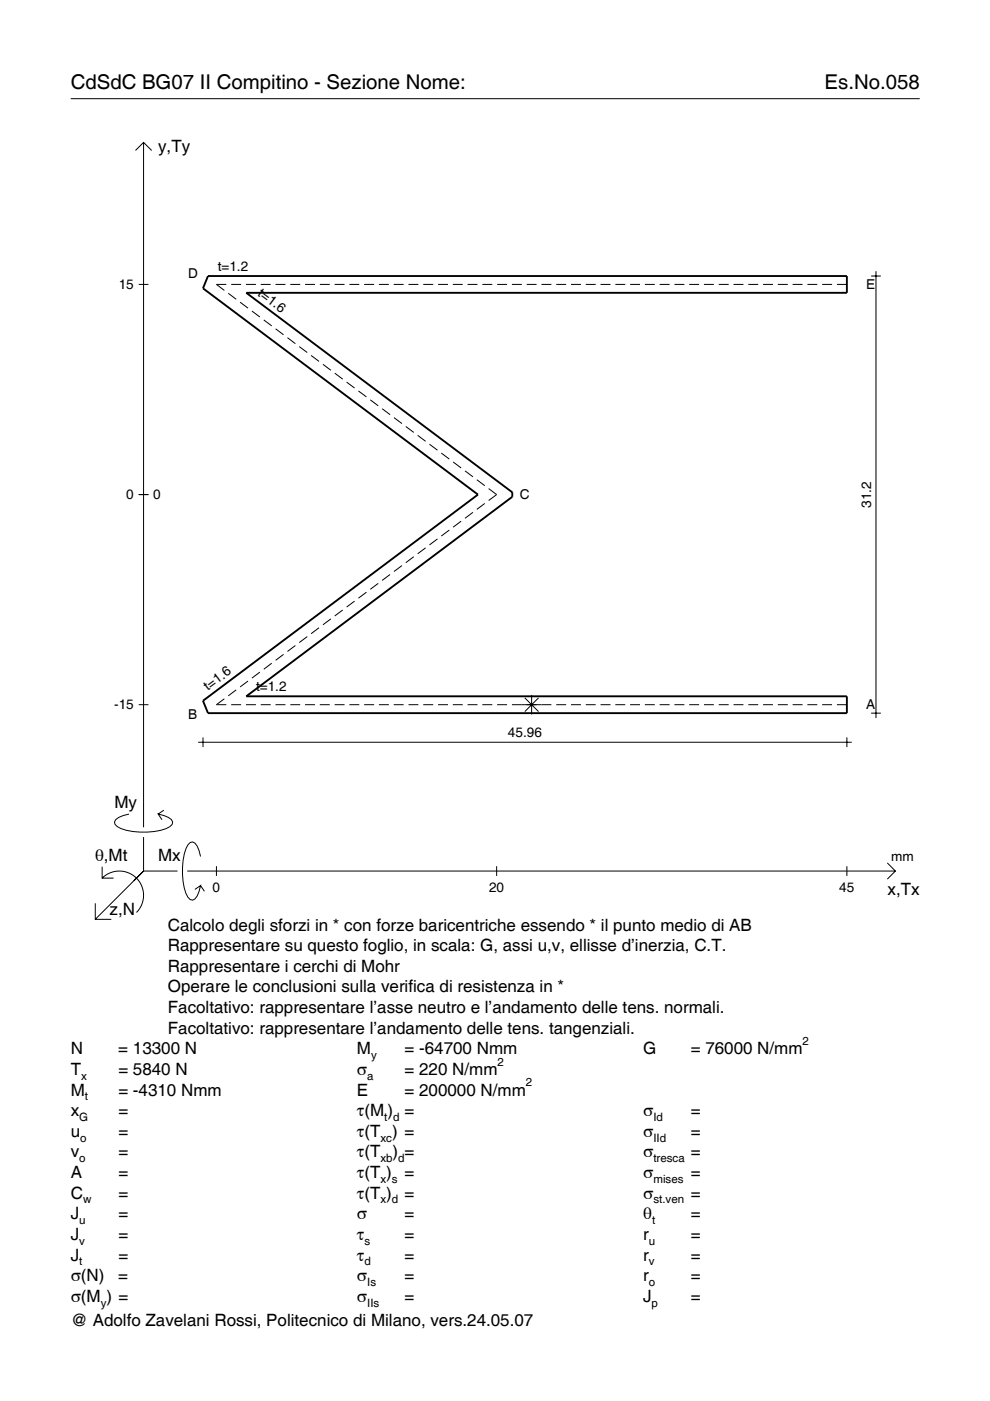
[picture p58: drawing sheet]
<svg xmlns="http://www.w3.org/2000/svg" width="210mm" height="297mm" viewBox="0 0 210 297" stroke-linecap="round" stroke-linejoin="round" font-family="sans-serif">
<defs><g id="words">
<g font-size="4.3">
<text x="15" y="18.9">CdSdC BG07 II Compitino - Sezione Nome:</text>
<text x="174.8" y="18.9">Es.No.058</text>
</g>
<g font-size="3.6">
<text x="33.5" y="32.3">y,Ty</text>
<text x="24.3" y="171.3">My</text>
<text x="20.1" y="182.6">θ,Mt</text>
<text x="33.5" y="182.6">Mx</text>
<text x="188.2" y="189.8">x,Tx</text>
<text x="23.2" y="193.9">z,N</text>
<text x="35.6" y="197.3">Calcolo degli sforzi in * con forze baricentriche essendo * il punto medio di AB</text>
<text x="35.6" y="201.7">Rappresentare su questo foglio, in scala: G, assi u,v, ellisse d’inerzia, C.T.</text>
<text x="35.6" y="206">Rappresentare i cerchi di Mohr</text>
<text x="35.6" y="210.4">Operare le conclusioni sulla verifica di resistenza in *</text>
<text x="35.6" y="214.8">Facoltativo: rappresentare l’asse neutro e l’andamento delle tens. normali.</text>
<text x="35.6" y="219.2">Facoltativo: rappresentare l’andamento delle tens. tangenziali.</text>
<text x="15" y="223.5">N</text>
<text x="15" y="227.9">T</text>
<text x="25.1" y="223.5">= 13300 N</text>
<text x="25.1" y="227.9">= 5840 N</text>
<text x="75.7" y="227.9">σ</text>
<text x="75.7" y="223.5">M</text>
<text x="85.8" y="223.5">= -64700 Nmm</text>
<text x="85.8" y="227.9">= 220 N/mm</text>
<text x="136.4" y="223.5">G</text>
<text x="146.5" y="223.5">= 76000 N/mm</text>
<text x="15" y="232.3">M</text>
<text x="25.1" y="232.3">= -4310 Nmm</text>
<text x="75.7" y="232.3">E</text>
<text x="85.8" y="232.3">= 200000 N/mm</text>
<text x="15" y="236.7">x</text>
<text x="25.1" y="236.7">=</text>
<text x="75.7" y="236.7">τ(M ) =</text>
<text x="136.4" y="236.7">σ</text>
<text x="146.5" y="236.7">=</text>
<text x="15" y="241">u</text>
<text x="15" y="245.4">v</text>
<text x="25.1" y="241">=</text>
<text x="25.1" y="245.4">=</text>
<text x="75.7" y="241">τ(T ) =</text>
<text x="75.7" y="245.4">τ(T</text>
<text x="83.3" y="245.4">) =</text>
<text x="136.4" y="241">σ</text>
<text x="136.4" y="245.4">σ</text>
<text x="146.5" y="241">=</text>
<text x="146.5" y="245.4">=</text>
<text x="15" y="249.8">A</text>
<text x="25.1" y="249.8">=</text>
<text x="75.7" y="249.8">τ(T )</text>
<text x="85.8" y="249.8">=</text>
<text x="136.4" y="249.8">σ</text>
<text x="146.5" y="249.8">=</text>
<text x="15" y="254.2">C</text>
<text x="25.1" y="254.2">=</text>
<text x="75.7" y="254.2">τ(T )</text>
<text x="85.8" y="254.2">=</text>
<text x="136.4" y="254.2">σ</text>
<text x="146.5" y="254.2">=</text>
<text x="15" y="258.5">J</text>
<text x="15" y="262.9">J</text>
<text x="25.1" y="258.5">=</text>
<text x="25.1" y="262.9">=</text>
<text x="75.7" y="258.5">σ</text>
<text x="75.7" y="262.9">τ</text>
<text x="85.8" y="258.5">=</text>
<text x="85.8" y="262.9">=</text>
<text x="136.4" y="258.5">θ</text>
<text x="136.4" y="262.9">r</text>
<text x="146.5" y="258.5">=</text>
<text x="146.5" y="262.9">=</text>
<text x="15" y="267.3">J</text>
<text x="25.1" y="267.3">=</text>
<text x="75.7" y="267.3">τ</text>
<text x="85.8" y="267.3">=</text>
<text x="136.4" y="267.3">r</text>
<text x="146.5" y="267.3">=</text>
<text x="15" y="271.7">σ(N)</text>
<text x="25.1" y="271.7">=</text>
<text x="75.7" y="271.7">σ</text>
<text x="85.8" y="271.7">=</text>
<text x="136.4" y="271.7">r</text>
<text x="146.5" y="271.7">=</text>
<text x="15" y="276">σ(M ) =</text>
<text x="15" y="281.2">@ Adolfo Zavelani Rossi, Politecnico di Milano, vers.24.05.07</text>
<text x="75.7" y="276">σ</text>
<text x="85.8" y="276">=</text>
<text x="136.4" y="276">J</text>
<text x="146.5" y="276">=</text>
</g>
<g font-size="2.9">
<text x="39.9" y="59">D</text>
<text x="46.2" y="57.5">t=1.2</text>
<text x="25.2" y="61.3">15</text>
<text x="54.5" y="62.5" transform="rotate(37 54.5 62.5)">t=1.6</text>
<text x="183.6" y="61.2">E</text>
<text x="26.8" y="105.9">0</text>
<text x="32.5" y="105.9">0</text>
<text x="110.2" y="105.8">C</text>
<text x="184.7" y="107.7" transform="rotate(-90 184.7 107.7)">31.2</text>
<text x="44.1" y="146.5" transform="rotate(-37 44.1 146.5)">t=1.6</text>
<text x="54.3" y="146.6">t=1.2</text>
<text x="24.2" y="150.4">-15</text>
<text x="39.9" y="152.5">B</text>
<text x="183.6" y="150.3">A</text>
<text x="107.7" y="156.3">45.96</text>
<text x="189" y="182.6">mm</text>
<text x="45.1" y="189.1">0</text>
<text x="103.7" y="189.1">20</text>
<text x="178" y="189.1">45</text>
</g>
<g font-size="2.4">
<text x="170.2" y="221.5">2</text>
<text x="78.7" y="224.5">y</text>
<text x="105.5" y="225.9">2</text>
<text x="17.2" y="228.9">x</text>
<text x="18" y="233.3">t</text>
<text x="77.9" y="228.9">a</text>
<text x="111.5" y="230.3">2</text>
<text x="16.8" y="237.7">G</text>
<text x="81.5" y="237.7">t d</text>
<text x="138.5" y="237.7">Id</text>
<text x="17" y="242">o</text>
<text x="80.7" y="242">xc</text>
<text x="138.5" y="242">IId</text>
<text x="16.8" y="246.4">o</text>
<text x="80.7" y="246.4">xb d</text>
<text x="80.7" y="250.8">x s</text>
<text x="138.5" y="246.4">tresca</text>
<text x="138.5" y="250.8">mises</text>
<text x="17.6" y="255.2">w</text>
<text x="80.7" y="255.2">x d</text>
<text x="138.5" y="255.2">st.ven</text>
<text x="16.8" y="259.5">u</text>
<text x="16.8" y="263.9">v</text>
<text x="77.3" y="263.9">s</text>
<text x="137.6" y="263.9">u</text>
<text x="138.2" y="259.5">t</text>
<text x="16.8" y="268.3">t</text>
<text x="77.3" y="268.3">d</text>
<text x="137.6" y="268.3">v</text>
<text x="77.9" y="272.7">Is</text>
<text x="137.6" y="272.7">o</text>
<text x="21.4" y="277">y</text>
<text x="77.9" y="277">IIs</text>
<text x="138.2" y="277">p</text>
</g>
</g></defs>
<g fill="none" stroke="#000" stroke-width=".21">
<path d="M15 20.9h180M28.7 31.9l1.7-1.7 1.8 1.7M30.4 30.2v145.2M184.7 58.5h2.1M185.7 57.5v94.7M29.4 60.3h2.1M48 60.3h-2.1l1.7 1.3M48.4 62.2l1.7 1.3M49 60.3h2.1M50.9 64.1l1.7 1.2M52.1 60.3h2.2M53.4 66l1.7 1.2"/>
<path d="M55.3 60.3h2.1M55.9 67.8l1.7 1.3M58.4 60.3h2.1M58.4 69.7l1.7 1.3M60.9 71.6l1.7 1.3M61.5 60.3h2.1M63.4 73.5l1.7 1.2M64.7 60.3h2.1M66 75.4l1.6 1.2M67.8 60.3h2.1M68.5 77.2l1.7 1.3M70.9 60.3h2.1"/>
<path d="M71 79.1l1.7 1.3M74.1 60.3h2.1M77.2 60.3h2.1M80.3 60.3h2.1M83.5 60.3h2.1M86.6 60.3h2.1M89.7 60.3h2.1M92.9 60.3h2.1M96 60.3h2.1M99.1 60.3h2.1M102.3 60.3h2.1M105.4 60.3h2.1"/>
<path d="M108.5 60.3h2.1M111.7 60.3h2.1M114.8 60.3h2.1M117.9 60.3h2.1M121.1 60.3h2.1M124.2 60.3h2.1M127.3 60.3h2.1M130.5 60.3h2.1M133.6 60.3h2.1M136.7 60.3h2.1M139.9 60.3h2.1M143 60.3h2.1"/>
<path d="M146.1 60.3h2.1M149.3 60.3h2.1M152.4 60.3h2.1M155.5 60.3h2.1M158.7 60.3h2.1M161.8 60.3h2.1M164.9 60.3h2.1M168.1 60.3h2.1M171.2 60.3h2.1M174.3 60.3h2.1M177.4 60.3h2.2M73.5 81l1.7 1.3"/>
<path d="M76 82.9l1.7 1.3M78.5 84.8l1.7 1.2M81 86.7l1.7 1.2M83.5 88.5l1.7 1.3M86 90.4l1.7 1.3M88.5 92.3l1.7 1.3M91.1 94.2l1.6 1.3M93.6 96.1l1.7 1.2M96.1 98l1.7 1.2M98.6 99.8l1.7 1.3M29.4 104.9h2.1M85.2 119.9l-1.7 1.3"/>
<path d="M87.7 118l-1.7 1.3M90.2 116.2l-1.7 1.2M92.7 114.3l-1.6 1.2M95.3 112.4l-1.7 1.3M97.8 110.5l-1.7 1.3M100.3 108.6l-1.7 1.3M101.1 101.7l1.7 1.3M102.8 106.7l-1.7 1.3M103.6 103.6l1.7 1.3-1.7 1.2M60.1 138.7l-1.7 1.3M62.6 136.9l-1.7 1.2M65.1 135l-1.7 1.2"/>
<path d="M67.6 133.1l-1.6 1.3M70.2 131.2l-1.7 1.3M72.7 129.3l-1.7 1.3M75.2 127.5l-1.7 1.2M77.7 125.6l-1.7 1.2M80.2 123.7l-1.7 1.3M82.7 121.8l-1.7 1.3M29.4 149.4h2.1M42 157.4h138.6M43 156.3v2.1M47.6 148.2l-1.7 1.2h2.1M49 149.4h2.1"/>
<path d="M50.1 146.3l-1.7 1.2M52.1 149.4h2.2M52.6 144.4l-1.7 1.3M55.1 142.5l-1.7 1.3M55.3 149.4h2.1M57.6 140.6l-1.7 1.3M58.4 149.4h2.1M61.5 149.4h2.1M64.7 149.4h2.1M67.8 149.4h2.1M70.9 149.4h2.1M74.1 149.4h2.1"/>
<path d="M77.2 149.4h2.1M80.3 149.4h2.1M83.5 149.4h2.1M86.6 149.4h2.1M89.7 149.4h2.1M92.9 149.4h2.1M96 149.4h2.1M99.1 149.4h2.1M102.3 149.4h2.1M105.4 149.4h2.1M108.5 149.4h8.4M111.3 148l2.9 2.9"/>
<path d="M112.7 147.4v4.1M114.2 148l-2.9 2.9M117.9 149.4h2.1M121.1 149.4h2.1M124.2 149.4h2.1M127.3 149.4h2.1M130.5 149.4h2.1M133.6 149.4h2.1M136.7 149.4h2.1M139.9 149.4h2.1M143 149.4h2.1M146.1 149.4h2.1"/>
<path d="M149.3 149.4h2.1M152.4 149.4h2.1M155.5 149.4h2.1M158.7 149.4h2.1M161.8 149.4h2.1M164.9 149.4h2.1M168.1 149.4h2.1M171.2 149.4h2.1M174.3 149.4h2.1M177.4 149.4h2.2M179.6 156.3v2.1M184.7 151.2h2.1"/>
<path d="M27.3 172.6a3.6 3.6 0 0 0-3 1.7l.1 .5a5.7 5.7 0 0 0 3.8 1.5 13.3 13.3 0 0 0 7.8-1l.5-.5 .1-.5a3.6 3.6 0 0 0-3.1-1.7l.8 1.2M30.4 177.5v7.2M34.7 171.8l-1.2 .8M20.2 191.5v3.4h3.4M21.7 186.2a5.1 5.1 0 0 1 7.2 0 5.1 5.1 0 0 1 0 7.3M21.7 183.8v2.4h2.4M30.4 184.7l-10.2 10.2M30.4 184.7l-2 2M30.4 184.7h7.2M39.7 184.7h150.1M42.5 181.6a3.6 3.6 0 0 0-1.7-3.1l-.5 .1a5.7 5.7 0 0 0-1.5 3.8 13.3 13.3 0 0 0 1 7.8l.5 .5 .5 .2a3.6 3.6 0 0 0 1.7-3.1l-1.2 .8M42.5 187.8l.8 1.2"/>
<path d="M45.9 183.7v2M105.3 183.7v2M179.6 183.7v2M188.1 183l1.7 1.7-1.7 1.7"/>
</g>
<path d="M44.1 58.5h135.5v3.6h-127.4l56.4 42.3v.9l-56.4 42.3h127.4v3.6h-135.5l-1.1-2.6 58.3-43.7-58.3-43.8z" fill="none" stroke="#000" stroke-width=".4"/>
<use href="#words"/>
</svg>
